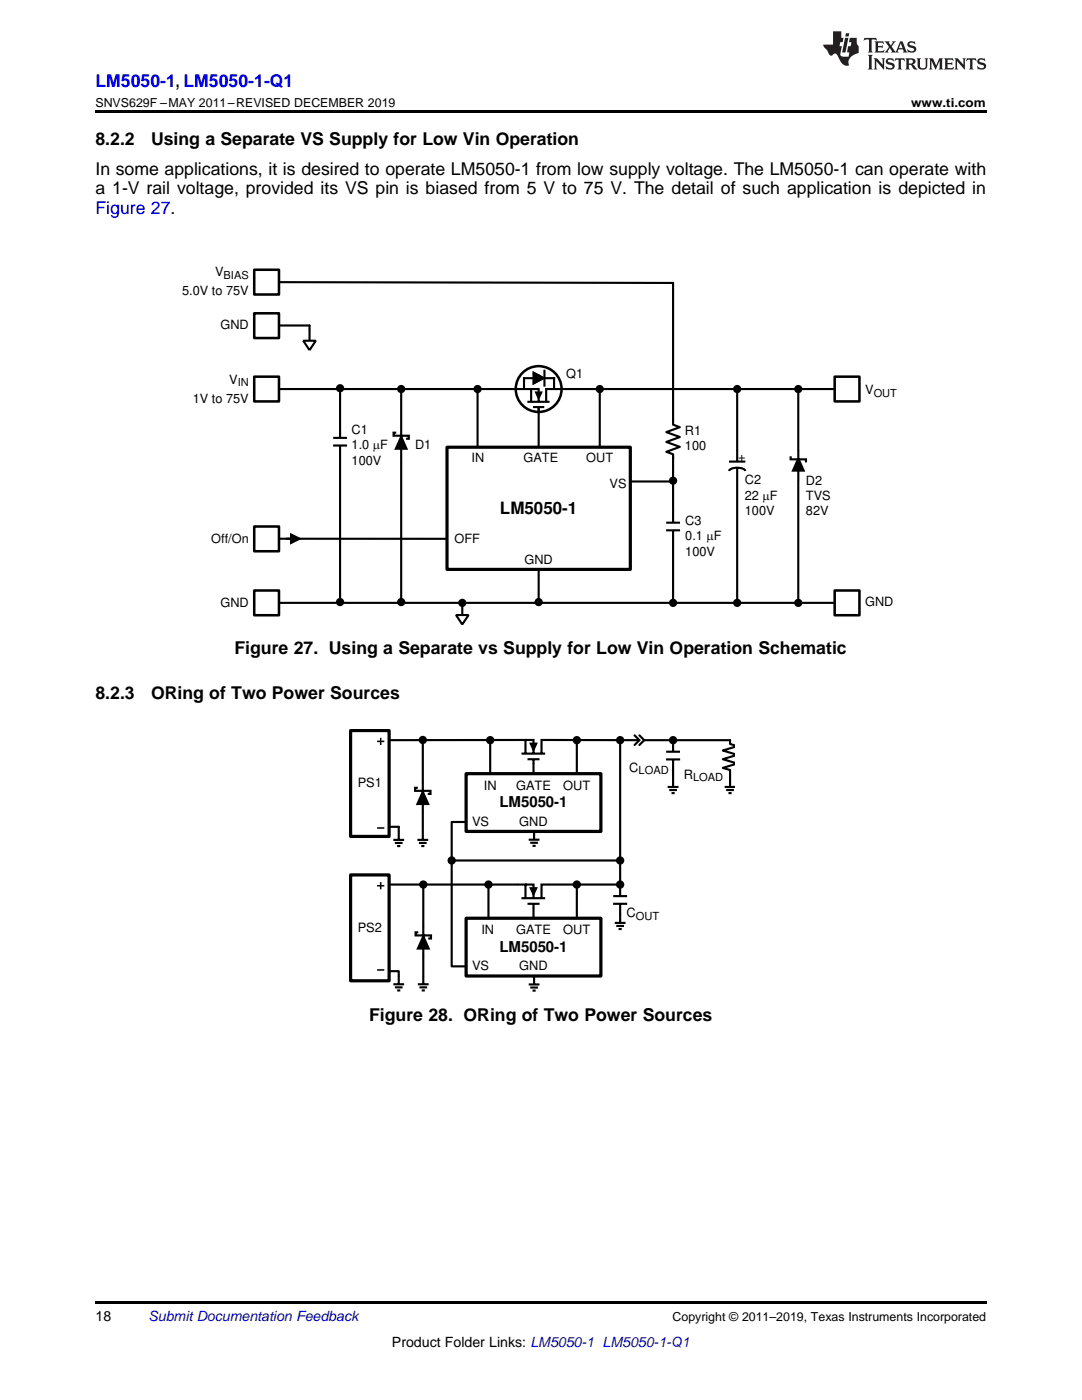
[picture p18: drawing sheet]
<svg xmlns="http://www.w3.org/2000/svg" width="216mm" height="279mm" viewBox="0 0 216 279" stroke-linecap="round" stroke-linejoin="round" font-family="sans-serif">
<defs><g id="words">
<g font-size="3.5" fill="#00f">
<text x="19" y="17.3">LM5050-1, LM5050-1-Q1</text>
<text x="19" y="42.7">Figure 27.</text>
</g>
<g font-size="3.5">
<text x="19" y="28.9">8.2.2</text>
<text x="30.1" y="28.9">Using a Separate VS Supply for Low Vin Operation</text>
<text x="19" y="34.9">In some applications, it is desired to operate LM5050-1 from low supply voltage. The LM5050-1 can operate with</text>
<text x="19" y="38.8">a 1-V rail voltage, provided its VS pin is biased from 5 V to 75 V. The detail of such application is depicted in</text>
<text x="46.8" y="130.6">Figure 27. Using a Separate vs Supply for Low Vin Operation Schematic</text>
<text x="19" y="139.5">8.2.3</text>
<text x="30.1" y="139.5">ORing of Two Power Sources</text>
<text x="73.7" y="203.7">Figure 28. ORing of Two Power Sources</text>
</g>
<text font-size="3.4" x="99.8" y="102.5">LM5050-1</text>
<g font-size="3">
<text x="99.6" y="161.1">LM5050-1</text>
<text x="99.6" y="189.9">LM5050-1</text>
</g>
<g font-size="2.8">
<text x="19" y="263.6">18</text>
<text x="78.2" y="268.9">Product Folder Links: LM5050-1 LM5050-1-Q1</text>
</g>
<text font-size="2.8" fill="#0000c8" x="29.6" y="263.6">Submit Documentation Feedback</text>
<g font-size="2.6">
<text x="125.6" y="154">C</text>
<text x="136.4" y="155.5">R</text>
<text x="71.4" y="157.1">PS1</text>
<text x="96.5" y="157.6">IN</text>
<text x="103" y="157.6">GATE</text>
<text x="112.4" y="157.6">OUT</text>
<text x="94.2" y="164.8">VS</text>
<text x="103.6" y="164.8">GND</text>
<text x="71.4" y="185.9">PS2</text>
<text x="125" y="183.1">C</text>
<text x="96.1" y="186.4">IN</text>
<text x="103" y="186.4">GATE</text>
<text x="112.4" y="186.4">OUT</text>
<text x="94.2" y="193.6">VS</text>
<text x="103.6" y="193.6">GND</text>
</g>
<g font-size="2.5">
<text x="19" y="21.4">SNVS629F –MAY 2011–REVISED DECEMBER 2019</text>
<text x="181.8" y="21.4">www.ti.com</text>
<text x="36.4" y="59">5.0V to 75V</text>
<text x="42.9" y="55.1">V</text>
<text x="44" y="65.7">GND</text>
<text x="45.7" y="76.6">V</text>
<text x="113" y="75.5">Q1</text>
<text x="38.5" y="80.5">1V to 75V</text>
<text x="172.6" y="78.7">V</text>
<text x="70.2" y="86.6">C1</text>
<text x="70.2" y="89.7">1.0 PF</text>
<text x="82.8" y="89.5">D1</text>
<text x="136.7" y="86.8">R1</text>
<text x="136.7" y="89.8">100</text>
<text x="70.2" y="92.8">100V</text>
<text x="94.1" y="92.2">IN</text>
<text x="104.5" y="92.2">GATE</text>
<text x="117" y="92.1">OUT</text>
<text x="147.3" y="92">+</text>
<text x="121.6" y="97.3">VS</text>
<text x="148.6" y="96.7">C2</text>
<text x="148.6" y="99.8">22 PF</text>
<text x="160.8" y="96.7">D2</text>
<text x="160.8" y="99.7">TVS</text>
<text x="136.7" y="104.8">C3</text>
<text x="136.7" y="107.8">0.1 PF</text>
<text x="148.6" y="102.8">100V</text>
<text x="160.8" y="102.8">82V</text>
<text x="42.2" y="108.3">Off/On</text>
<text x="90.7" y="108.5">OFF</text>
<text x="104.7" y="112.6">GND</text>
<text x="136.7" y="110.9">100V</text>
<text x="44" y="121.2">GND</text>
<text x="172.6" y="121">GND</text>
<text x="134.2" y="263.6">Copyright © 2011–2019, Texas Instruments Incorporated</text>
</g>
<g font-size="2.2">
<text x="44.6" y="55.6">BIAS</text>
<text x="47.4" y="77.1">IN</text>
<text x="174.3" y="79.1">OUT</text>
<text x="127.4" y="154.5">LOAD</text>
<text x="138.3" y="155.9">LOAD</text>
<text x="126.9" y="183.5">OUT</text>
</g>
</g></defs>
<path d="M19 259.7h177.8v.5h-177.8z" fill="#000"/>
<g fill="#000">
<path d="M105.9 148.4h1.1l-.5 1.2zM105.9 177.3h1.1l-.5 1.2z"/>
<circle cx="97.8" cy="147.7" r=".62"/>
<circle cx="115.1" cy="147.7" r=".61"/>
<circle cx="97.5" cy="176.5" r=".61"/>
<circle cx="115.1" cy="176.5" r=".61"/>
</g>
<g fill="none" stroke="#000" stroke-width=".43">
<path d="M76.7 147.7h28.2v2.5M97.8 147.7v7.7M104.1 150.4h4.7M104.9 147.7h1.6v2.7M105.3 151.5h2.4M105.9 148.4h1.1l-.5 1.2zM106.5 151.7v3.7M115.1 147.7v7.7M123.7 147.7v28.8h-15.6v2.6M127.6 147.7h-19.5v2.5M76.7 176.5h28.2v2.6M97.5 176.5v7.7"/>
<path d="M104.1 179.3h4.7M104.9 176.5h1.6v2.8M105.5 167.6h2.1M105.8 168.2h1.5M105.9 177.3h1.1l-.5 1.2zM106.3 168.8h.6M106.6 165.9v1.6M115.1 176.5v7.7M105.3 180.4h2.4M105.5 196.5h2.1M105.8 197.1h1.5M106.3 197.7h.6"/>
<path d="M106.5 180.5v3.7M106.6 194.8v1.6"/>
<circle cx="97.8" cy="147.7" r=".62"/>
<circle cx="115.1" cy="147.7" r=".61"/>
<circle cx="97.5" cy="176.5" r=".61"/>
<circle cx="115.1" cy="176.5" r=".61"/>
</g>
<path d="M70 145.8h7.6v21.1h-7.6z" fill-rule="evenodd" fill="#fff"/>
<path d="M70 145.8h7.6v21.1h-7.6z" fill="none" stroke="#000" stroke-width=".64"/>
<path d="M70 174.6h7.6v21.1h-7.6z" fill-rule="evenodd" fill="#fff"/>
<path d="M70 174.6h7.6v21.1h-7.6z" fill="none" stroke="#000" stroke-width=".64"/>
<g fill="none" stroke="#000" stroke-width=".43">
<path d="M83.4 157.2h-.6v.6h3.1v.6h-.5M84.4 158l1 2.5h-2.1zM84.4 147.7v19.8M77.6 165h2v2.5M78.5 167.6h2.1M78.8 168.2h1.5M79.3 168.8h.6M83.3 167.6h2.1M83.6 168.2h1.5M84.1 168.8h.6M84.5 176.5v19.8M122.4 178.8h2.7"/>
<path d="M123.7 176.5v2.3M77.6 193.8h2v2.5M78.5 196.4h2.1M78.8 197h1.5M79.3 197.7h.6M83.4 196.4h2.1M83.5 186.1h-.6v.6h3.1v.6h-.6M83.7 197h1.5M84.2 197.7h.6M84.5 186.9l1 2.4h-2.1zM122.3 180.4h2.8M122.7 184.2h2.1"/>
<path d="M123 184.8h1.5M123.4 185.4h.7M123.7 180.5v3.6"/>
<circle cx="84.4" cy="147.7" r=".62"/>
<circle cx="123.7" cy="147.7" r=".62"/>
<circle cx="84.5" cy="176.5" r=".61"/>
<circle cx="123.7" cy="176.5" r=".62"/>
</g>
<g fill="#000">
<path d="M84.4 158l1 2.5h-2.1zM84.5 186.9l1 2.4h-2.1z"/>
<circle cx="84.4" cy="147.7" r=".62"/>
<circle cx="123.7" cy="147.7" r=".62"/>
<circle cx="84.5" cy="176.5" r=".61"/>
<circle cx="123.7" cy="176.5" r=".62"/>
</g>
<path d="M93 154.4h26.9v11.5h-26.9z" fill-rule="evenodd" fill="#fff"/>
<path d="M93 154.4h26.9v11.5h-26.9z" fill="none" stroke="#000" stroke-width=".64"/>
<path d="M93 183.3h26.9v11.5h-26.9z" fill-rule="evenodd" fill="#fff"/>
<path d="M93 183.3h26.9v11.5h-26.9z" fill="none" stroke="#000" stroke-width=".64"/>
<g fill="none" stroke="#000" stroke-width=".43">
<path d="M126.6 146.8l1 .9-1 1M127.6 146.8l.9 .9-.9 1M128.5 147.7h17.2v.8l.8 .2M132.9 151.6h2.8M132.9 150h2.8M133.2 157.1h2.2M133.5 157.7h1.6M134 158.3h.6M134.3 147.7v2.3M134.3 151.7v5.3M144.6 157.1h1.9M144.9 157.7h1.5"/>
<path d="M145.4 158.3h.6M146.5 149.1l-2.3 .7 2.3 .7M146.5 150.8l-2.3 .7 2.3 .7M146.5 152.6l-2.3 .6 1.5 .5v3.3M90.1 171.7h33.6M93 164h-2.9v28.9h2.9"/>
<circle cx="134.3" cy="147.7" r=".62"/>
<circle cx="90.1" cy="171.7" r=".61"/>
<circle cx="123.7" cy="171.7" r=".61"/>
</g>
<g fill="#000">
<circle cx="134.3" cy="147.7" r=".62"/>
<circle cx="90.1" cy="171.7" r=".61"/>
<circle cx="123.7" cy="171.7" r=".61"/>
</g>
<path d="M75.2 148h1.5M76 147.2v1.5M75.2 176.8h1.5M75.2 165.2h1.5M76 176.1v1.4M75.2 193.6h1.5" fill="none" stroke="#000" stroke-width=".31"/>
<path d="M54.1 56.3l80.2 .2M107.5 81.4v8.3M124.2 96.1h10.1M54.1 107.5h48.8" fill="none" stroke="#000" stroke-width=".42"/>
<path d="M89.2 89.3h36.6v24.3h-36.6z" fill-rule="evenodd" fill="#fff"/>
<path d="M89.2 89.3h36.6v24.3h-36.6z" fill="none" stroke="#000" stroke-width=".64"/>
<path d="M91 122.7h2.5l-1.3 1.9zM92.2 120.3v2.5" fill="none" stroke="#000" stroke-width=".42"/>
<path d="M50.7 105.1h5v4.9h-5z" fill-rule="evenodd" fill="#fff"/>
<path d="M50.7 105.1h5v4.9h-5z" fill="none" stroke="#000" stroke-width=".51"/>
<path d="M54.1 120.3h114.3" fill="none" stroke="#000" stroke-width=".42"/>
<path d="M166.6 117.8h4.9v5h-4.9z" fill-rule="evenodd" fill="#fff"/>
<path d="M166.6 117.8h4.9v5h-4.9z" fill="none" stroke="#000" stroke-width=".51"/>
<g fill="#000">
<path d="M57.9 106.3l2.3 1.2-2.3 1.2z"/>
<circle cx="107.5" cy="120.2" r=".61"/>
</g>
<g fill="none" stroke="#000" stroke-width=".42">
<path d="M57.2 107.5h1"/>
<circle cx="107.5" cy="120.2" r=".61"/>
</g>
<path d="M50.7 117.8h5v5h-5z" fill-rule="evenodd" fill="#fff"/>
<path d="M50.7 117.8h5v5h-5z" fill="none" stroke="#000" stroke-width=".51"/>
<path d="M110.5 77.6h57.9" fill="none" stroke="#000" stroke-width=".42"/>
<path d="M166.6 75.2h4.9v4.9h-4.9z" fill-rule="evenodd" fill="#fff"/>
<path d="M166.6 75.2h4.9v4.9h-4.9z" fill="none" stroke="#000" stroke-width=".51"/>
<g fill="none" stroke="#000" stroke-width=".42">
<path d="M54.1 77.6h50.3M95.3 77.8v11.4M119.7 77.6v11.6M107.5 113.6v6.1"/>
<circle cx="95.3" cy="77.6" r=".61"/>
<circle cx="119.7" cy="77.6" r=".61"/>
</g>
<g fill="#000">
<circle cx="95.3" cy="77.6" r=".61"/>
<circle cx="119.7" cy="77.6" r=".61"/>
</g>
<path d="M50.7 62.5h5v5h-5z" fill-rule="evenodd" fill="#fff"/>
<path d="M50.7 62.5h5v5h-5z" fill="none" stroke="#000" stroke-width=".51"/>
<path d="M50.7 53.8h5v5h-5z" fill-rule="evenodd" fill="#fff"/>
<g fill="none" stroke="#000" stroke-width=".51">
<path d="M50.7 53.8h5v5h-5z"/>
<circle cx="107.5" cy="77.6" r="4.6"/>
</g>
<g fill="none" stroke="#000" stroke-width=".42">
<path d="M67.9 77.1v10.3M80.1 77.6v42.1M104.5 77.6h1.5v2.4M106 77.6h1.5v2.6M106.5 74.4l1.9 1-1.9 1.1zM106.5 75.5h-1.9v2.1M107 78.3h1l-.5 1.2zM108.3 75.4l-1.8-1v2.1l1.8-.9M108.6 74v1.4M108.6 75.6v1.3M108.8 75.5h1.8v2.1M110.5 77.6h-1.5v2.4"/>
<path d="M147.1 77.6v14.5M159.3 77.6v42.7M66.5 88.9h2.8M66.5 87.4h2.7M67.9 89.1v30.7M79.1 86.3h-.6v.7h3.1v.6h-.6M80.1 87.1l1 2.5h-2.1zM105.2 80.2h4.5M106.4 81.2h2.2M107.5 81.4v.7M145.5 94a2.37 2.37 0 0 1 3.2 0M145.5 92.1h3.2"/>
<path d="M147.1 93.3v27M157.8 91.1v.6h3v.6M159.3 91.5l1.1 2.4h-2.2z"/>
<circle cx="67.9" cy="77.5" r=".61"/>
<circle cx="80.1" cy="77.6" r=".61"/>
<circle cx="147.1" cy="77.6" r=".61"/>
<circle cx="159.3" cy="77.6" r=".61"/>
<circle cx="67.9" cy="120.2" r=".61"/>
<circle cx="80.1" cy="120.2" r=".61"/>
<circle cx="92.2" cy="120.3" r=".61"/>
<circle cx="147.1" cy="120.3" r=".61"/>
<circle cx="159.3" cy="120.3" r=".61"/>
</g>
<g fill="#000">
<path d="M107 78.3h1l-.5 1.2zM80.1 87.1l1 2.5h-2.1zM159.3 91.5l1.1 2.4h-2.2z"/>
<path d="M106.5 74.4l1.9 1-1.9 1.1z" fill-rule="evenodd"/>
<circle cx="67.9" cy="77.5" r=".61"/>
<circle cx="80.1" cy="77.6" r=".61"/>
<circle cx="147.1" cy="77.6" r=".61"/>
<circle cx="159.3" cy="77.6" r=".61"/>
<circle cx="67.9" cy="120.2" r=".61"/>
<circle cx="80.1" cy="120.2" r=".61"/>
<circle cx="92.2" cy="120.3" r=".61"/>
<circle cx="147.1" cy="120.3" r=".61"/>
<circle cx="159.3" cy="120.3" r=".61"/>
</g>
<path d="M50.7 75.2h5v4.9h-5z" fill-rule="evenodd" fill="#fff"/>
<path d="M50.7 75.2h5v4.9h-5z" fill="none" stroke="#000" stroke-width=".51"/>
<g fill="none" stroke="#000" stroke-width=".42">
<path d="M134.3 56.5v28.3l1.4 .5-2.7 .9 2.7 1-2.7 1 2.7 1-2.7 1 1.3 .5v.8M55.7 65h6.1v3M60.5 68h2.5l-1.2 1.9zM134.3 91.2v4.6M134.3 95.9v8.4M132.9 105.8h2.8M132.9 104.3h2.8M134.3 106v14.3"/>
<circle cx="134.3" cy="95.9" r=".61"/>
<circle cx="134.3" cy="120.3" r=".61"/>
</g>
<g fill="#000">
<circle cx="134.3" cy="95.9" r=".61"/>
<circle cx="134.3" cy="120.3" r=".61"/>
</g>
<path d="M19 22h177.8v.5h-177.8z" fill="#000"/>
<g fill="#231f20">
<path d="M172.5 7.6l-.1 .5 .4-.2h.6v.1v2.1l-.2 .4h.9l-.2-.4v-2.1l.1-.1h.5l.5 .2-.2-.5zM174.5 8.3l.2 .3v1.5l-.2 .4h1.8l.2-.6a1.04 1.04 0 0 1-1.3 .2v-.7h.6l.3 .2v-.6l-.3 .2h-.6v-.6l.8-.1 .4 .3-.2-.5zM176.5 8.3l.9 1.1-.9 1.1h.8l-.2-.2 .4-.7 .5 .7-.2 .2h1.5l-.2-.2 .2-.4h.9l.1 .4-.2 .2h1l-.3-.3-.7-1.9h-.5l-.9 2-.8-1 .9-1h-.8l.1 .3-.4 .5-.3-.6 .1-.2zM179.7 8.6l.4 1h-.7zM181.3 8.4a.63 .63 0 0 0-.2 .7 .63 .63 0 0 0 .6 .4l.6 .2 .1 .2a.75 .75 0 0 1-.7 .4 .75 .75 0 0 1-.6-.5l.1 .7 .1-.1a1.11 1.11 0 0 0 1.5-.6 1.13 1.13 0 0 0-1.2-.8l-.1-.4a1.04 1.04 0 0 1 1.2 .2l-.2-.5-.2 .1-.4-.2zM173.2 10.9l.2 .4v2.2l-.2 .4h1l-.3-.4v-2.2l.3-.4zM174.3 11.6l.3 .4v1.5l-.3 .4h.8l-.2-.4v-1.3l1.5 1.7v-1.9l.2-.4h-.7l.2 .4v.9l-1.1-1.3zM177 11.8a.62 .62 0 0 0-.2 .7 .62 .62 0 0 0 .6 .4l.6 .1 .1 .3a.76 .76 0 0 1-.7 .3 .76 .76 0 0 1-.7-.4l.2 .7 .1-.1a1.11 1.11 0 0 0 1.5-.6 1.13 1.13 0 0 0-1.2-.8l-.1-.4a1.04 1.04 0 0 1 1.2 .2l-.2-.6-.2 .1-.5-.1zM178.7 11.6l-.2 .6a.61 .61 0 0 1 .8-.3v1.6l-.2 .4h.9l-.2-.4v-1.6a.63 .63 0 0 1 .7 .3l-.1-.6zM180.6 11.6l.3 .4v1.5l-.3 .4h1l-.2-.2-.1-.8 .6 .2a.76 .76 0 0 0 1.2 .7l-1-1a.58 .58 0 0 0 .6-.5 .58 .58 0 0 0-.5-.6zM181.4 11.9h.1a.45 .45 0 0 1 .5 .1 .45 .45 0 0 1 .1 .5l-.8 .2zM182.9 11.6l.2 .2a2.17 2.17 0 0 0 .3 1.9 .99 .99 0 0 0 1.6-.6v-1.1l.2-.4h-.7l.2 .2a1.92 1.92 0 0 1-.2 1.8 .6 .6 0 0 1-.9-.5v-1.1l.2-.4zM185.4 11.6l.2 .4v1.5l-.2 .4h.7l-.2-.4v-1.4l.8 1.8 .8-1.8v1.4l-.2 .4h.9l-.2-.4v-1.5l.2-.4h-.8l-.6 1.5-.6-1.5zM188.4 11.6l.2 .4v1.5l-.2 .4h1.8l.1-.6a1.04 1.04 0 0 1-1.2 .1v-.6h.5l.4 .2v-.6l-.4 .2h-.5v-.7h.8l.3 .3-.1-.6zM190.5 11.6l.2 .4v1.5l-.2 .4h.7l-.2-.4v-1.3l1.5 1.7v-1.9l.2-.4h-.7l.2 .4v.9l-1.1-1.3zM192.9 11.6l-.1 .6a.61 .61 0 0 1 .7-.3l.1 1.6-.3 .4h1l-.3-.4 .1-1.6a.63 .63 0 0 1 .7 .3l-.1-.6zM195.2 11.8a.62 .62 0 0 0-.2 .7 .62 .62 0 0 0 .6 .4l.6 .1 .1 .3a.76 .76 0 0 1-.7 .3 .76 .76 0 0 1-.6-.4l.1 .7 .1-.1a1.11 1.11 0 0 0 1.6-.6 1.13 1.13 0 0 0-1.3-.8l-.1-.4a1.04 1.04 0 0 1 1.2 .2l-.1-.6-.2 .1-.5-.1z"/>
<path d="M166.2 6.3v2.6h-1.9v.4l.8 .9a.91 .91 0 0 0 1 .8 .56 .56 0 0 1 .5-.3 .56 .56 0 0 1 .5 .3l.4 .8a1.53 1.53 0 0 0 1.9 1.2 1.54 1.54 0 0 1 1-2.1l.9-.3v-1.4a1.52 1.52 0 0 1-.4-1.6h-1.3l-.2 .8h.5l-.2 .8h-.5l-.1 1v.2l.4 .1-.2 .8a1.93 1.93 0 0 1-1.6-.3l.3-1.8h-.5l.2-.8h.4l.2-.8h-.4v-1.3zM168.6 7.6l-.6 2.9h.7l.6-2.9zM168.8 6.6l-.1 .7h.6l.2-.7z"/>
</g>
<use href="#words"/>
</svg>
